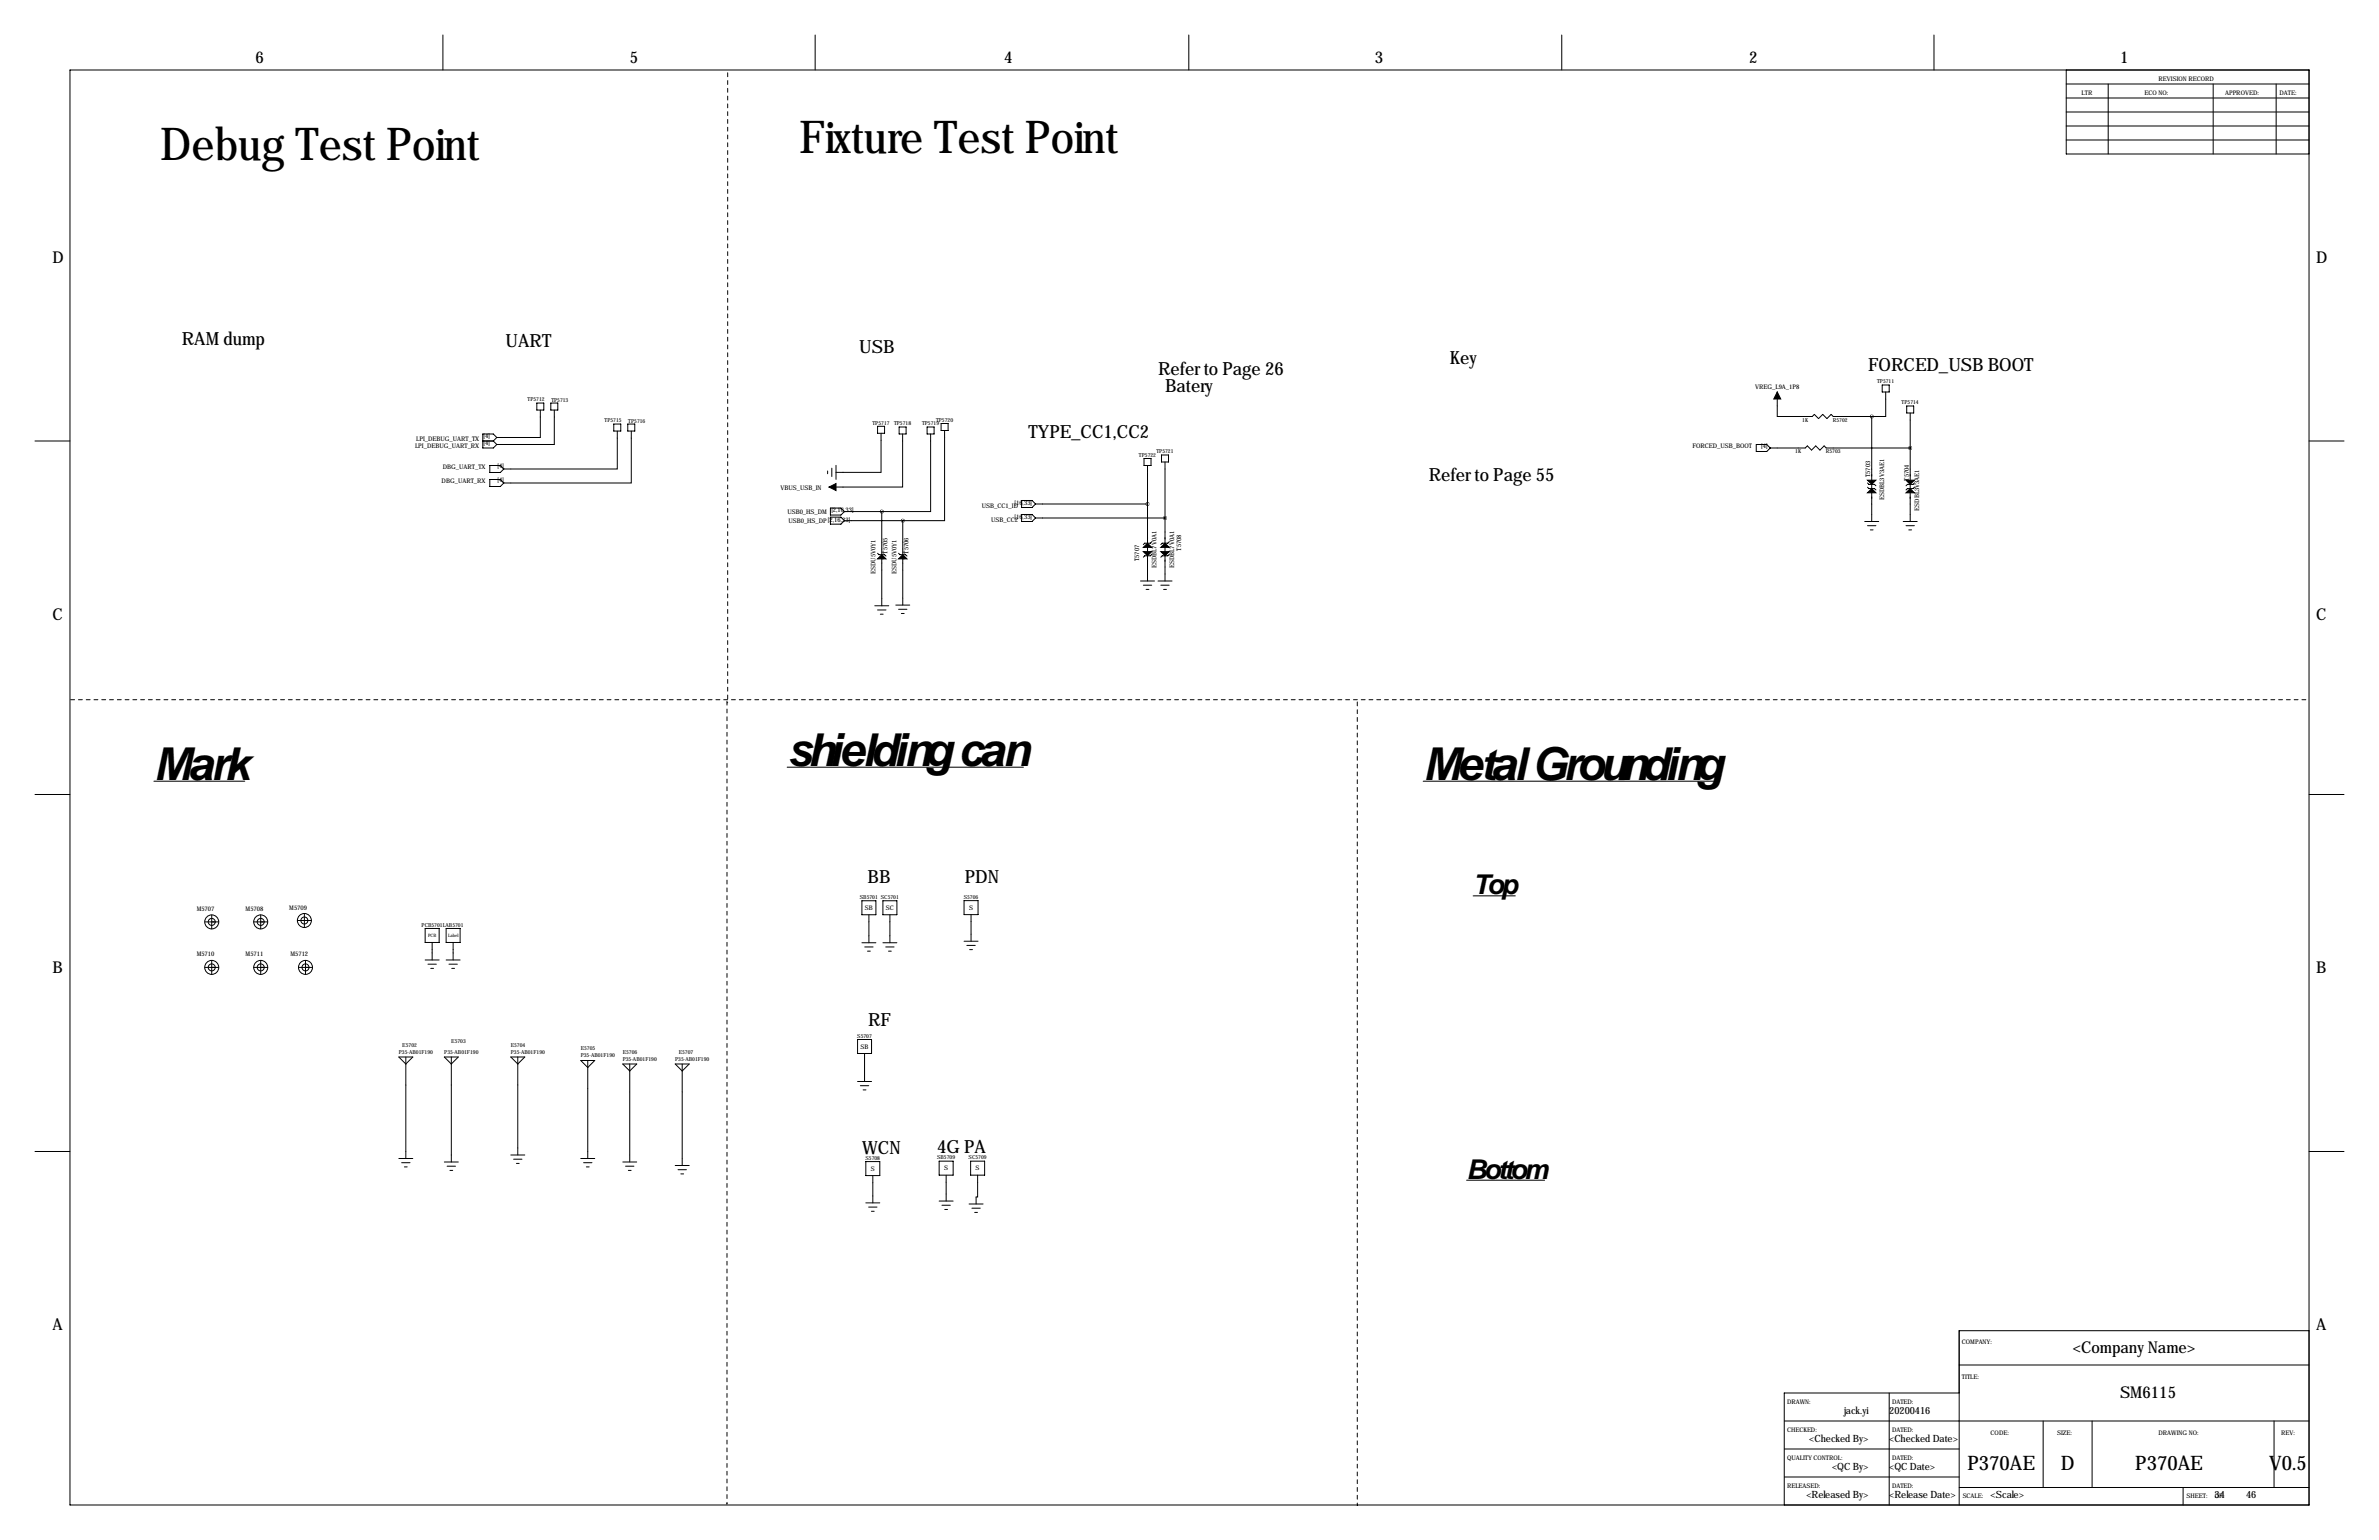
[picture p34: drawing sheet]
<svg xmlns="http://www.w3.org/2000/svg" width="864mm" height="559mm" viewBox="0 0 864 559" stroke-linecap="round" stroke-linejoin="round" font-family="sans-serif">
<defs><g id="words">
<g font-size="16.5">
<text x="58.2" y="58.2">Debug Test Point</text>
<text x="290.1" y="55.4">Fixture Test Point</text>
<text x="285.7" y="277.9">shielding can</text>
<text x="55.9" y="283">Mark</text>
<text x="516.6" y="283">Metal Grounding</text>
</g>
<g font-size="9.9">
<text x="534.8" y="324.6">Top</text>
<text x="532.4" y="427.7">Bottom</text>
</g>
<g font-size="7.3">
<text x="714.2" y="533.3">P370AE</text>
<text x="748.1" y="533.3">D</text>
<text x="775.1" y="533.3">P370AE</text>
<text x="823.7" y="533.3">V0.5</text>
</g>
<g font-size="6.6">
<text x="66" y="125.1">RAM dump</text>
<text x="183.5" y="125.8">UART</text>
<text x="311.9" y="128">USB</text>
<text x="420.4" y="135.9">Refer to Page 26</text>
<text x="526.3" y="132.1">Key</text>
<text x="678.2" y="134.6">FORCED_USB BOOT</text>
<text x="422.9" y="142.2">Batery</text>
<text x="373.4" y="158.8">TYPE_CC1,CC2</text>
<text x="518.7" y="174.5">Refer to Page 55</text>
<text x="315" y="320.5">BB</text>
<text x="350.3" y="320.3">PDN</text>
<text x="315.1" y="372.1">RF</text>
<text x="313" y="418.7">WCN</text>
<text x="340.2" y="418.5">4G PA</text>
</g>
<g font-size="5.9">
<text x="92.7" y="22.9">6</text>
<text x="228.6" y="22.9">5</text>
<text x="364.5" y="22.9">4</text>
<text x="499.1" y="22.9">3</text>
<text x="635" y="22.9">2</text>
<text x="769.6" y="22.9">1</text>
<text x="19" y="95.2">D</text>
<text x="840.7" y="95.2">D</text>
<text x="19" y="224.8">C</text>
<text x="840.7" y="224.8">C</text>
<text x="19" y="353.1">B</text>
<text x="840.7" y="353.1">B</text>
<text x="19" y="482.6">A</text>
<text x="840.7" y="482.6">A</text>
<text x="752.5" y="490.9">&lt;Company Name&gt;</text>
<text x="769.6" y="507.4">SM6115</text>
</g>
<g font-size="3.6">
<text x="669.5" y="513">jack.yi</text>
<text x="685.8" y="513">20200416</text>
<text x="656.8" y="523.2">&lt;Checked By&gt;</text>
<text x="685.8" y="523.2">&lt;Checked Date&gt;</text>
<text x="665.1" y="533.3">&lt;QC By&gt;</text>
<text x="685.8" y="533.3">&lt;QC Date&gt;</text>
<text x="655.7" y="543.5">&lt;Released By&gt;</text>
<text x="685.8" y="543.5">&lt;Release Date&gt;</text>
<text x="722.6" y="543.5">&lt;Scale&gt;</text>
<text x="803.9" y="543.5">34</text>
<text x="815.3" y="543.5">46</text>
</g>
<g font-size="2.3">
<text x="783.6" y="29.2">REVISION RECORD</text>
<text x="755.6" y="34.3">LTR</text>
<text x="778.5" y="34.3">ECO NO:</text>
<text x="807.7" y="34.3">APPROVED:</text>
<text x="827.5" y="34.3">DATE:</text>
<text x="637.1" y="141">VREG_L9A_1P8</text>
<text x="151.1" y="160">LPI_DEBUG_UART_TX</text>
<text x="175.6" y="159">[4]</text>
<text x="175.6" y="161.6">[4]</text>
<text x="150.7" y="162.6">LPI_DEBUG_UART_RX</text>
<text x="614.4" y="162.6">FORCED_USB_BOOT</text>
<text x="639.4" y="162.7">[4]</text>
<text x="160.7" y="170.2">DBG_UART_TX</text>
<text x="180.6" y="169.7">[4]</text>
<text x="678.9" y="173.1" transform="rotate(-90 678.9 173.1)">T5703</text>
<text x="160.3" y="175.3">DBG_UART_RX</text>
<text x="180.6" y="174.8">[4]</text>
<text x="283.3" y="177.7">VBUS_USB_IN</text>
<text x="692.9" y="174.4" transform="rotate(-90 692.9 174.4)">T5704</text>
<text x="301.8" y="185.7">[2,16,33]</text>
<text x="356.4" y="184.1">USB_CC1_ID</text>
<text x="368.3" y="183.1">[16,33]</text>
<text x="684" y="181.5" transform="rotate(-90 684 181.5)">ESDBL3V3AE1</text>
<text x="696.7" y="185.3" transform="rotate(-90 696.7 185.3)">ESDBL3V3AE1</text>
<text x="285.8" y="186.4">USB0_HS_DM</text>
<text x="286.2" y="189.7">USB0_HS_DP [2,16,33]</text>
<text x="359.8" y="189.2">USB_CC2</text>
<text x="368.3" y="188.2">[16,33]</text>
<text x="322.1" y="200.9" transform="rotate(-90 322.1 200.9)">T5705</text>
<text x="329.7" y="200.9" transform="rotate(-90 329.7 200.9)">T5706</text>
<text x="413.5" y="203.6" transform="rotate(-90 413.5 203.6)">T5707</text>
<text x="428.8" y="199.8" transform="rotate(-90 428.8 199.8)">T5708</text>
<text x="317.8" y="208.3" transform="rotate(-90 317.8 208.3)">ESDU5V0Y1</text>
<text x="325.4" y="208.3" transform="rotate(-90 325.4 208.3)">ESDU5V0Y1</text>
<text x="419.9" y="206.2" transform="rotate(-90 419.9 206.2)">ESDBL7V0A1</text>
<text x="426.2" y="206.2" transform="rotate(-90 426.2 206.2)">ESDBL7V0A1</text>
<text x="71.4" y="330.6">M5707</text>
<text x="89.2" y="330.6">M5708</text>
<text x="105" y="330">M5709</text>
<text x="314" y="330.2">SB</text>
<text x="321.6" y="330.2">SC</text>
<text x="351.8" y="330.1">S</text>
<text x="71.4" y="347.1">M5710</text>
<text x="89.2" y="347.1">M5711</text>
<text x="105.4" y="347.1">M5712</text>
<text x="312.4" y="380.5">SB</text>
<text x="316.1" y="424.8">S</text>
<text x="342.7" y="424.6">S</text>
<text x="354.2" y="424.6">S</text>
<text x="712.2" y="487.7">COMPANY:</text>
<text x="712.2" y="500.4">TITLE:</text>
<text x="648.7" y="509.3">DRAWN:</text>
<text x="686.8" y="509.3">DATED:</text>
<text x="648.7" y="519.4">CHECKED:</text>
<text x="686.8" y="519.4">DATED:</text>
<text x="722.6" y="520.7">CODE:</text>
<text x="746.8" y="520.7">SIZE:</text>
<text x="783.6" y="520.7">DRAWING NO:</text>
<text x="828" y="520.7">REV:</text>
<text x="648.7" y="529.6">QUALITY CONTROL:</text>
<text x="686.8" y="529.6">DATED:</text>
<text x="648.7" y="539.8">RELEASED:</text>
<text x="686.8" y="539.8">DATED:</text>
<text x="712.5" y="543.6">SCALE:</text>
<text x="793.7" y="543.6">SHEET:</text>
<text x="804" y="543.6">OF</text>
</g>
<g font-size="2">
<text x="681.4" y="139.1">TP5711</text>
<text x="191.5" y="145.6">TP5712</text>
<text x="200.1" y="145.9">TP5713</text>
<text x="690.3" y="146.7">TP5714</text>
<text x="219.5" y="153.3">TP5715</text>
<text x="228.1" y="153.5">TP5716</text>
<text x="316.7" y="154.1">TP5717</text>
<text x="324.6" y="154.3">TP5718</text>
<text x="334.7" y="154.3">TP5719</text>
<text x="339.8" y="153.1">TP5720</text>
<text x="654.2" y="153.1">1K</text>
<text x="665.3" y="153.1">R5702</text>
<text x="413.5" y="165.8">TP5722</text>
<text x="419.8" y="164.5">TP5721</text>
<text x="651.7" y="164.5">1K</text>
<text x="662.8" y="164.5">R5703</text>
<text x="312.1" y="326.2">SB5701 SC5701</text>
<text x="349.9" y="326.2">S5706</text>
<text x="153" y="336.3">PCB5701LAB5701</text>
<text x="311.2" y="376.6">S5707</text>
<text x="144.8" y="382.3">P35-AB01F190</text>
<text x="146" y="379.7">E5702</text>
<text x="161.3" y="382.3">P35-AB01F190</text>
<text x="163.8" y="378.5">E5703</text>
<text x="185.4" y="379.7">E5704</text>
<text x="185.4" y="382.3">P35-AB01F190</text>
<text x="210.8" y="381">E5705</text>
<text x="210.8" y="383.5">P35-AB01F190</text>
<text x="226.1" y="382.3">E5706</text>
<text x="246.4" y="382.3">E5707</text>
<text x="226.1" y="384.8">P35-AB01F190</text>
<text x="245.1" y="384.8">P35-AB01F190</text>
<text x="314.2" y="420.9">S5708</text>
<text x="340.2" y="420.7">SB5709</text>
<text x="351.6" y="420.7">SC5709</text>
</g>
<g font-size="1.6">
<text x="155.4" y="340">PCB</text>
<text x="162.7" y="340">Label</text>
</g>
<g font-size="1">
<text x="320.7" y="203.3" transform="rotate(-90 320.7 203.3)">A</text>
<text x="320.7" y="200.8" transform="rotate(-90 320.7 200.8)">K</text>
<text x="328.3" y="203.3" transform="rotate(-90 328.3 203.3)">A</text>
<text x="328.3" y="200.8" transform="rotate(-90 328.3 200.8)">K</text>
</g>
</g></defs>
<g fill="none" stroke="#000" stroke-width=".36">
<path d="M160.8 12.7v12.7M295.9 12.7v12.7M431.5 12.7v12.7M566.9 12.7v12.7M702.1 12.7v12.7M25.4 25.4h812.8v520.7h-812.8zM750.1 25.4v30.5h88.1M750.1 35.6h88.1M750.1 30.5h88.1M765.3 30.5v25.4M803.4 30.5v25.4M826.3 30.5v25.4"/>
<path d="M750.1 50.8h88.1M750.1 45.7h88.1M750.1 40.6h88.1M683.3 139.7h2.5v2.5h-2.5zM180.3 158.8l-1.2-1.3h-3.8v5.1h3.8l1.2-1.3M180.3 158.8l-1.2 1.2M194.9 146.3h2.5v2.5h-2.5zM196.1 148.8v10h-15.8M199.9 146.3h2.6v2.5h-2.6zM201.2 148.8v12.5h-20.9M222.8 153.9h2.5v2.5h-2.5zM224.1 156.4v13.8h-41.2"/>
<path d="M227.9 153.9h2.5v2.5h-2.5zM229.2 156.4v18.9h-46.3M318.6 154.7h2.5v2.5h-2.5zM319.8 157.2v14.2h-16.3M326.4 154.9h2.5v2.6h-2.5zM327.7 157.5v19.2h-26.8M336.5 154.9h2.6v2.6h-2.6zM337.8 157.5v28.1h-17.7M341.6 153.7h2.6v2.5h-2.6zM342.9 156.2v32.7h-15.2M645.2 142.2v8.9h12.7l.7-.7 1.5 1.5 1.6-1.5 1.5 1.5 1.5-1.5 .8 .7h13.9M679.4 151.1v38.1"/>
<path d="M684.5 142.2v8.9h-5.1M692.1 147.3h2.6v2.6h-2.6zM693.4 149.9v39.3M12.7 160h12.7M175.3 160h3.8M177.8 168.9h3.8l1.3 1.3-1.3 1.2h-3.8zM177.8 174h3.8l1.3 1.3-1.3 1.2h-3.8zM179.1 160l1.2 1.3M300.4 170.9v1M302 169.9v3M303.5 168.9v5M415.3 166.4h2.5v2.5h-2.5z"/>
<path d="M416.6 168.9v41.9M421.6 165.1h2.6v2.5h-2.6zM422.9 167.6v43.2M637.5 161.3h3.8l1.3 1.3-1.3 1.2h-3.8zM642.6 162.6h12.7l.8-.8 1.5 1.5 1.5-1.5 1.6 1.5 1.5-1.5 .7 .8h30.5M677.9 175.3l.5 .5h2.1l.5 .5M677.9 176.8l.5 .5h2.1l.5 .5M694.9 175.3l-.5 .5h-2l-.5 .5M694.9 176.8l-.5 .5h-2l-.5 .5M838.2 160h12.7M301.4 184.4h3.9l1.2 1.2-1.2 1.3h-3.9zM301.4 187.7h3.9l1.2 1.2-1.2 1.3h-3.9z"/>
<path d="M306.5 185.6h13.6M306.5 188.9h21.2M320.1 185.6v34.2M327.7 188.9v30.7M370.8 186.7h3.8l1.3 1.3-1.3 1.2h-3.8zM370.8 181.6h3.8l1.3 1.3-1.3 1.2h-3.8zM375.9 182.9h40.7M375.9 188h47M418.1 196.6l-.5 .5h-2.1l-.5 .5M424.4 196.6l-.5 .5h-2l-.5 .5M676.9 189.2h5.1M677.9 190.8h3.1"/>
<path d="M678.9 192.3h1.1M690.9 189.2h5.1M691.9 190.8h3M692.9 192.3h1M317.6 219.8h5M318.6 200.8l.5 .5h2l.5 .5M325.2 219.6h5.1M326.2 200.8l.5 .5h2l.5 .5M414 210.8h5.1M415 212.3h3.1M416.1 213.9h1M418.1 201.2l-.5 .5h-2.1l-.5 .5"/>
<path d="M420.4 210.8h5M421.4 212.3h3M422.4 213.9h1M424.4 201.2l-.5 .5h-2l-.5 .5M318.6 221.3h3M319.6 222.9h1M326.2 221.1h3M327.2 222.6h1M285.8 278.4h85.7M12.7 288.3h12.7M55.9 283.5h33M516.6 283.5h107.5"/>
<path d="M838.2 288.3h12.7M74.3 334.5h5.1M76.9 332v5.1M92.1 334.5h5.1M94.6 332v5.1M107.9 334h5.1M110.5 331.5v5M154.3 336.9h5.1v5.1h-5.1zM162 336.9h5v5.1h-5zM312.9 326.8h5.1v5.1h-5.1zM315.4 331.9v10.2M320.5 326.8h5.1v5.1h-5.1z"/>
<path d="M323 331.9v10.2M350 326.8h5v5.1h-5zM352.5 331.9v9.6M534.8 325.1h15.3M74.3 351h5.1M76.9 348.5v5.1M92.1 351h5.1M94.6 348.5v5.1M108.4 351h5M110.9 348.5v5.1M154.3 348.3h5.1M155.3 349.9h3.1"/>
<path d="M156.4 351.4h1M156.9 342v6.3M162 348.3h5M163 349.9h3M164 351.4h1M164.5 342v6.3M312.9 342.1h5.1M313.9 343.6h3M314.9 345.1h1M320.5 342.1h5.1M321.5 343.6h3.1M322.5 345.1h1"/>
<path d="M350 341.5h5M351 343.1h3M352 344.6h1M311.3 377.2h5.1v5.1h-5.1zM144.8 383.5h5.1l-2.6 2.6zM147.3 383.5v36.9M161.3 383.5h5.1l-2.6 2.6zM163.8 383.5v38.1M185.4 383.5h5.1l-2.5 2.6zM188 383.5v35.6M210.8 384.8h5.1l-2.5 2.5zM213.4 384.8v35.6"/>
<path d="M226.1 386.1h5l-2.5 2.5zM228.6 386.1v35.5M245.1 386.1h5.1l-2.6 2.5zM247.6 386.1v36.8M311.3 392.4h5.1M312.3 394h3.1M313.3 395.5h1.1M313.8 382.3v10.1M12.7 417.8h12.7M185.4 419.1h5.1M838.2 417.8h12.7M144.8 420.4h5.1"/>
<path d="M145.8 421.9h3M146.8 423.4h1M161.3 421.6h5.1M162.3 423.2h3.1M163.3 424.7h1M186.4 420.6h3.1M187.5 422.1h1M210.8 420.4h5.1M211.8 421.9h3.1M212.9 423.4h1M226.1 421.6h5M227.1 423.2h3"/>
<path d="M228.1 424.7h1M245.1 422.9h5.1M246.1 424.4h3.1M247.1 426h1.1M314.3 421.5h5.1v5.1h-5.1zM314.3 436.5h5.1M315.3 438h3.1M316.3 439.5h1M316.8 426.6v9.9M340.9 421.3h5.1v5.1h-5.1zM340.9 435.8h5.1M341.9 437.3h3.1"/>
<path d="M343 438.9h1M343.5 426.4v9.4M351.8 436.9h5.1M352.3 421.3h5.1v5.1h-5.1zM352.8 438.4h3.1M353.8 439.9h1M354.9 426.4v7.9h-.6v2.6M532.4 428.2h28.3M711.2 495.3h127M838.2 482.9h-127v63.2M647.7 515.6h190.5M685.8 505.5v40.6"/>
<path d="M711.2 505.5h-63.5v40.6M741.7 515.6v24.2M759.5 515.6v24.2M825.5 515.6v24.2M647.7 535.9h63.5M647.7 525.8h63.5M711.2 539.8h127M792.5 539.8v6.3"/>
<circle cx="76.9" cy="334.5" r="1.27"/>
<circle cx="76.9" cy="334.5" r="2.54"/>
<circle cx="94.6" cy="334.5" r="1.27"/>
<circle cx="94.6" cy="334.5" r="2.54"/>
<circle cx="110.5" cy="334" r="1.27"/>
<circle cx="110.5" cy="334" r="2.54"/>
<circle cx="76.9" cy="351" r="1.27"/>
<circle cx="76.9" cy="351" r="2.54"/>
<circle cx="94.6" cy="351" r="1.27"/>
<circle cx="94.6" cy="351" r="2.54"/>
<circle cx="110.9" cy="351" r="1.27"/>
<circle cx="110.9" cy="351" r="2.54"/>
</g>
<path d="M264.2 26.4v228.6M25.7 253.9h812.7M263.9 254.5v291.2M264.2 255h-.3M492.7 254.7v291.5M263.9 545.7h.1M492.7 546.2h.1" fill="none" stroke="#000" stroke-width=".36" stroke-dasharray="1.4 1.4"/>
<path d="M645.2 142.2l1.2 2.6h-2.5zM300.9 176.7l2.6-1.2v2.5zM677.9 174.2h3.1l-1.6 1.6zM679.4 177.3l1.6 1.5h-3.1zM691.9 174.2h3l-1.5 1.6zM691.9 178.8l1.5-1.5 1.5 1.5zM415 198.6l1.6-1.5 1.5 1.5zM421.4 198.6l1.5-1.5 1.5 1.5zM320.1 201.3l1.5 1.5h-3zM327.7 201.3l1.5 1.5h-3zM415 200.2h3.1l-1.5 1.5zM421.4 200.2h3l-1.5 1.5z" fill="#000" stroke="#000" stroke-width=".36"/>
<path d="M320 185.6a.05 .05 0 0 0 .1 0 .05 .05 0 0 0-.1 0zM327.7 188.9a.05 .05 0 0 0 .1 0 .05 .05 0 0 0-.1 0zM693.4 162.6a.05 .05 0 0 0 .1 0 .05 .05 0 0 0-.1 0zM416.5 182.9a.05 .05 0 0 0 .1 0 .05 .05 0 0 0-.1 0zM422.9 188a.05 .05 0 0 0 .1 0 .05 .05 0 0 0-.1 0zM679.4 151.1a.05 .05 0 0 0 .1 0 .05 .05 0 0 0-.1 0z" fill="#000" stroke="#000" stroke-width="1.3"/>
<use href="#words"/>
</svg>
